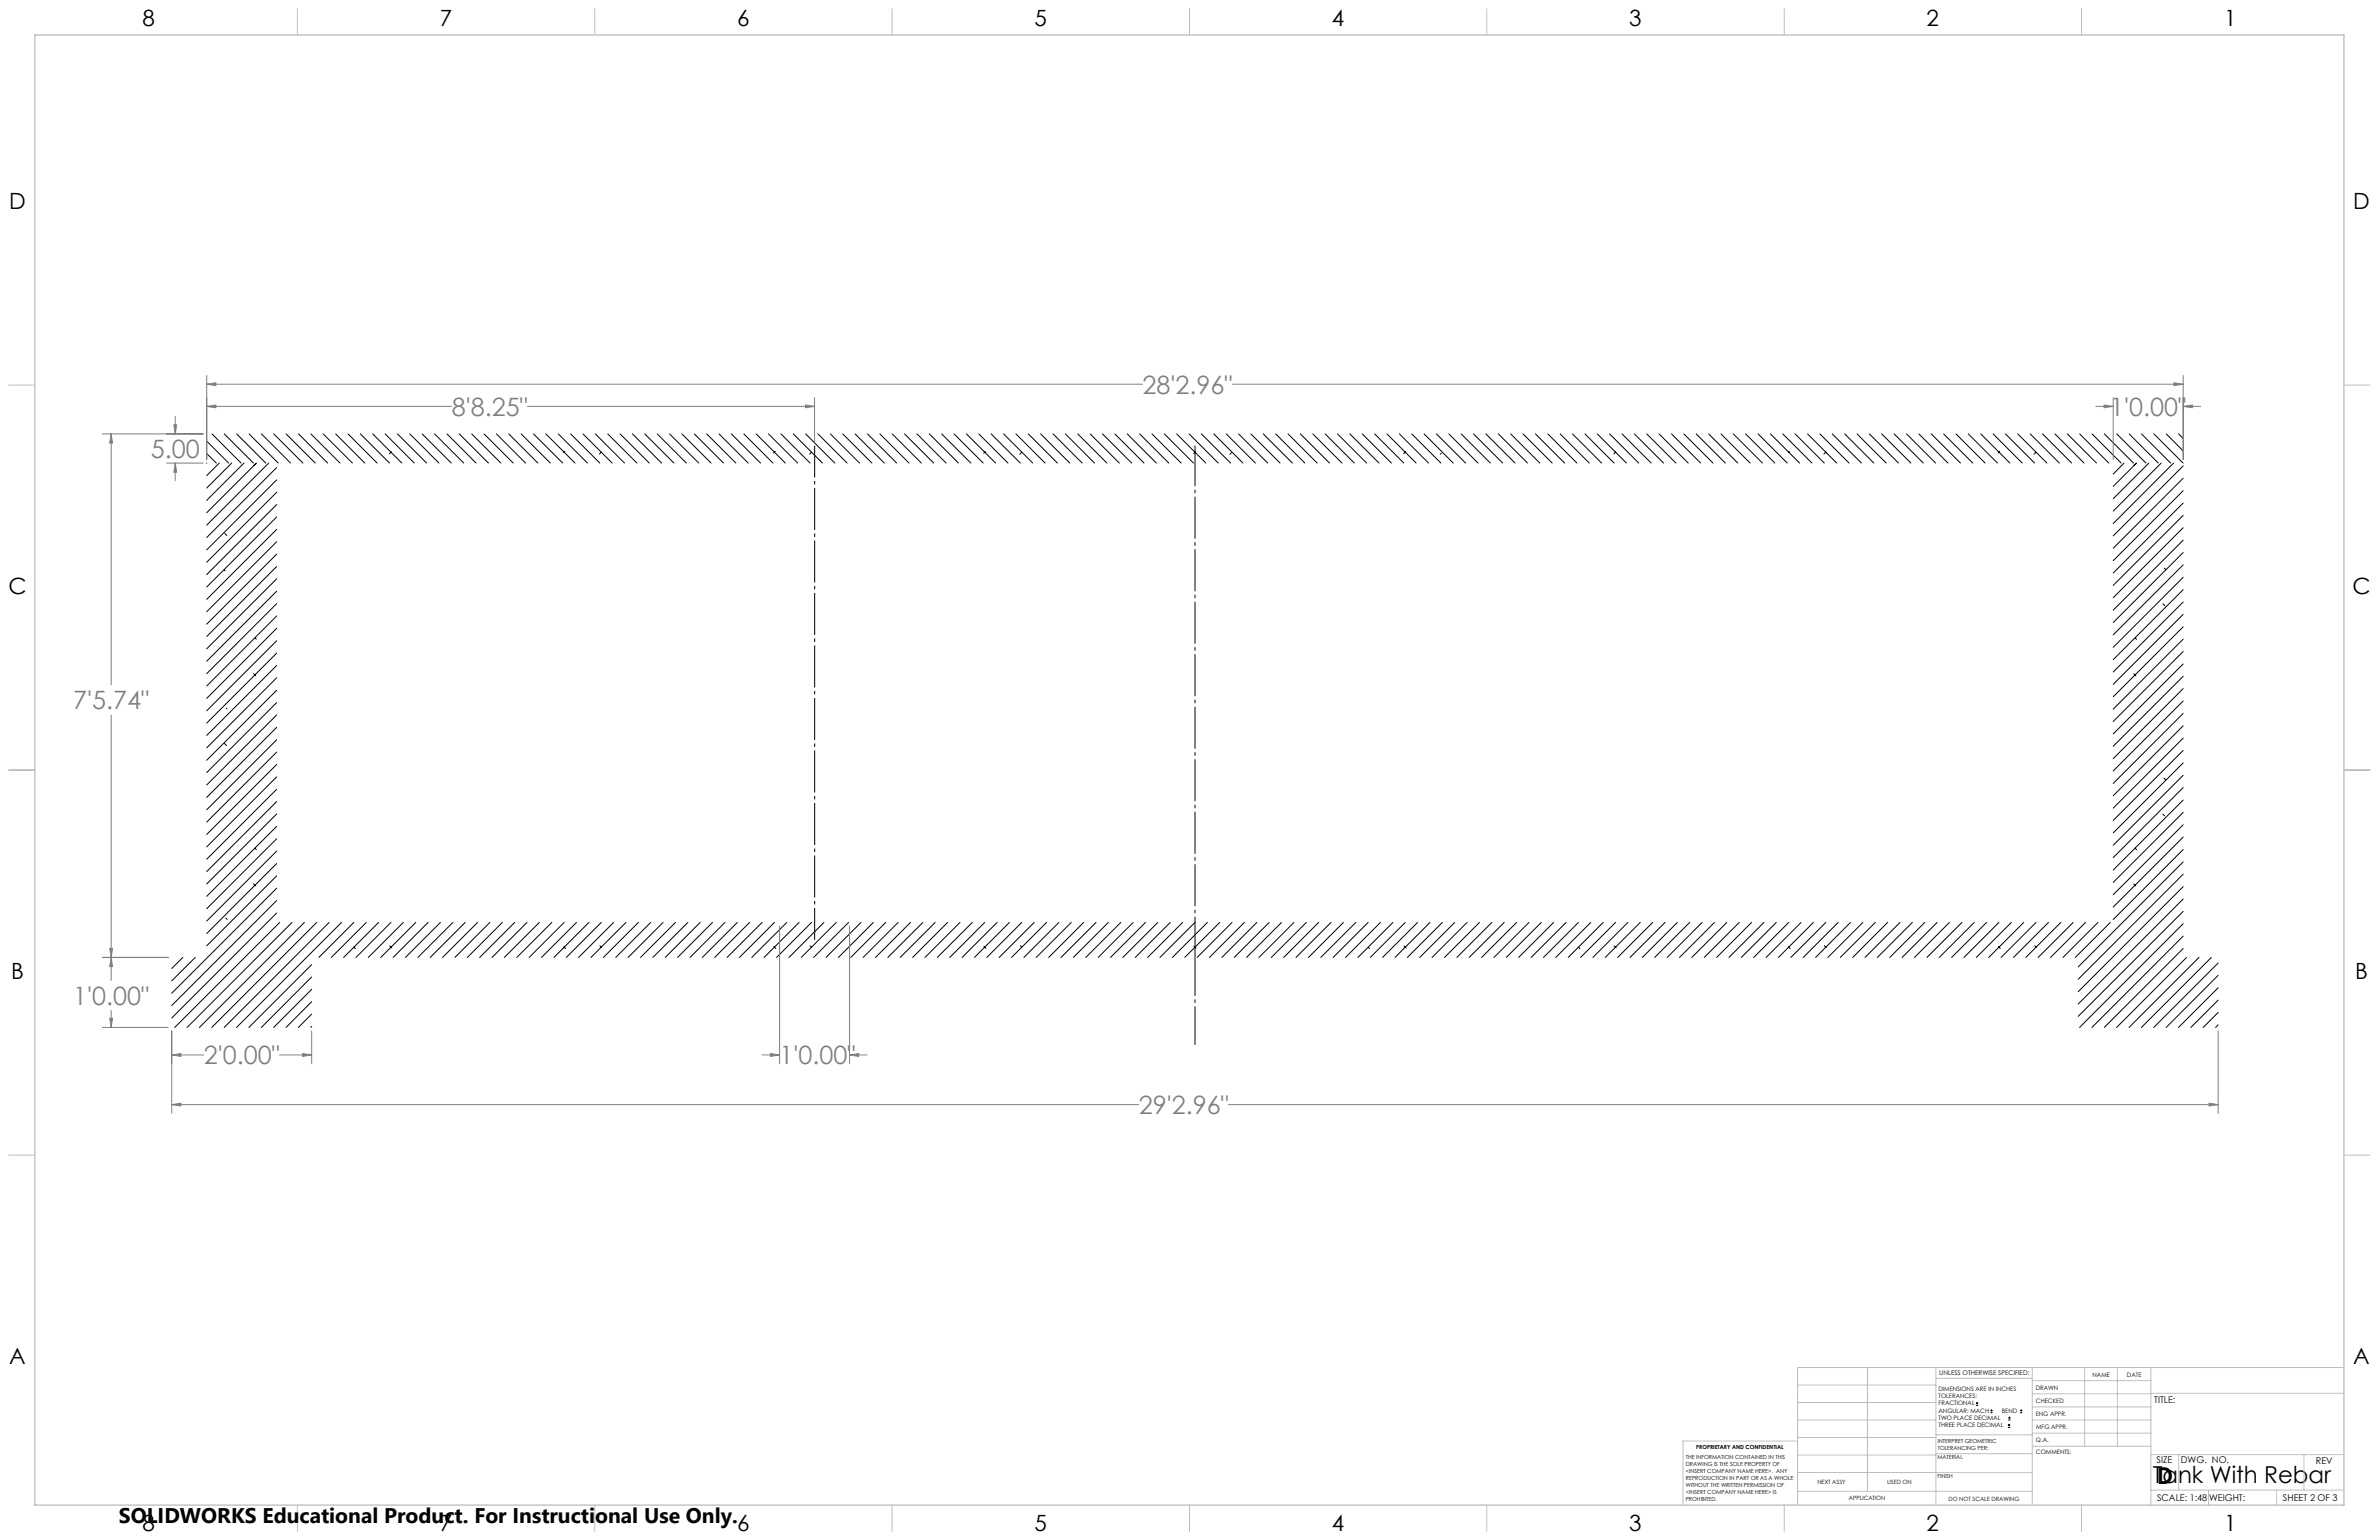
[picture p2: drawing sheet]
<svg xmlns="http://www.w3.org/2000/svg" width="864mm" height="559mm" viewBox="0 0 864 559" stroke-linecap="round" stroke-linejoin="round" font-family="sans-serif">
<defs><g id="words">
<g font-size="9.2" fill="#808080">
<text x="414.8" y="142.9">28'2.96&quot;</text>
<text x="164" y="150.9">8'8.25&quot;</text>
<text x="766" y="150.9">1'0.00&quot;</text>
<text x="54.7" y="166.3">5.00</text>
<text x="26.6" y="257.4">7'5.74&quot;</text>
<text x="26.6" y="364.7">1'0.00&quot;</text>
<text x="73.9" y="386.3">2'0.00&quot;</text>
<text x="282.9" y="386.3">1'0.00&quot;</text>
<text x="413.4" y="404.3">29'2.96&quot;</text>
</g>
<g font-size="8.5">
<text x="781.5" y="538.3">Tank With Rebar</text>
<text x="783.1" y="538.4">D</text>
</g>
<g font-size="8.1">
<text x="51.7" y="9.3">8</text>
<text x="159.7" y="9.3">7</text>
<text x="267.6" y="9.3">6</text>
<text x="375.5" y="9.3">5</text>
<text x="483.5" y="9.3">4</text>
<text x="591.4" y="9.3">3</text>
<text x="699.4" y="9.3">2</text>
<text x="807.3" y="9.3">1</text>
<text x="3.3" y="76">D</text>
<text x="854.2" y="76">D</text>
<text x="3" y="215.7">C</text>
<text x="853.9" y="215.7">C</text>
<text x="4" y="355.4">B</text>
<text x="854.9" y="355.4">B</text>
<text x="3.3" y="495.1">A</text>
<text x="854.2" y="495.1">A</text>
<text x="51.7" y="555.4">8</text>
<text x="159.7" y="555.4">7</text>
<text x="267.6" y="555.4">6</text>
<text x="375.5" y="555.4">5</text>
<text x="483.5" y="555.4">4</text>
<text x="591.4" y="555.4">3</text>
<text x="699.4" y="555.4">2</text>
<text x="807.3" y="555.4">1</text>
</g>
<text font-size="7.7" x="43.2" y="552.5">SOLIDWORKS Educational Product. For Instructional Use Only.</text>
<g font-size="3.4">
<text x="782" y="508.9">TITLE:</text>
<text x="782.9" y="531">SIZE</text>
<text x="791.7" y="531">DWG. NO.</text>
<text x="840.7" y="531.1">REV</text>
<text x="783" y="544.6">SCALE: 1:48</text>
<text x="801.9" y="544.7">WEIGHT:</text>
<text x="828.7" y="544.6">SHEET 2 OF 3</text>
</g>
<text font-size="2.4" x="704" y="499.1">UNLESS OTHERWISE SPECIFIED:</text>
<g font-size="2.2">
<text x="759.6" y="499.5">NAME</text>
<text x="772.1" y="499.6">DATE</text>
<text x="703.7" y="504.7">DIMENSIONS ARE IN INCHES</text>
<text x="703.7" y="507.3">TOLERANCES:</text>
<text x="703.7" y="510">FRACTIONAL</text>
<text x="739" y="504.3">DRAWN</text>
<text x="739.1" y="509.2">CHECKED</text>
<text x="703.7" y="512.6">ANGULAR: MACH</text>
<text x="703.7" y="515.3">TWO PLACE DECIMAL</text>
<text x="726.7" y="512.6">BEND</text>
<text x="739" y="513.9">ENG APPR.</text>
<text x="703.7" y="517.9">THREE PLACE DECIMAL</text>
<text x="739.1" y="518.6">MFG APPR.</text>
<text x="739.1" y="523.3">Q.A.</text>
<text x="739.1" y="527.5">COMMENTS:</text>
</g>
<g font-size="2.1">
<text x="659.7" y="538.6">NEXT ASSY</text>
<text x="685.1" y="538.6">USED ON</text>
<text x="671.1" y="544.4">APPLICATION</text>
<text x="707.3" y="544.5">DO NOT SCALE DRAWING</text>
</g>
<g font-size="2">
<text x="615.7" y="525.8">PROPRIETARY AND CONFIDENTIAL</text>
<text x="703.4" y="523.5">INTERPRET GEOMETRIC</text>
<text x="703.4" y="526">TOLERANCING PER:</text>
<text x="612" y="529.4">THE INFORMATION CONTAINED IN THIS</text>
<text x="612" y="531.9">DRAWING IS THE SOLE PROPERTY OF</text>
<text x="703.3" y="529.6">MATERIAL</text>
<text x="612" y="534.5">&lt;INSERT COMPANY NAME HERE&gt;. ANY</text>
<text x="612" y="537">REPRODUCTION IN PART OR AS A WHOLE</text>
<text x="612" y="539.5">WITHOUT THE WRITTEN PERMISSION OF</text>
<text x="703.3" y="536.4">FINISH</text>
<text x="612" y="542">&lt;INSERT COMPANY NAME HERE&gt; IS</text>
<text x="612" y="544.6">PROHIBITED.</text>
</g>
</g></defs>
<g fill="none" stroke="#000" stroke-width=".36">
<path d="M76.9 157.4l10.6 10.6M81.4 157.4l10.6 10.6M85.9 157.4l10.6 10.6M90.4 157.4l10.6 10.6M94.9 157.4l10.6 10.6M99.4 157.4l10.6 10.6M103.9 157.4l10.5 10.6M108.4 157.4l10.6 10.6M112.9 157.4l10.5 10.6M117.3 157.4l10.6 10.6M121.8 157.4l10.6 10.6M126.3 157.4l10.6 10.6"/>
<path d="M130.8 157.4l10.6 10.6M135.3 157.4l10.6 10.6M139.8 157.4l10.6 10.6M144.3 157.4l10.6 10.6M148.8 157.4l10.5 10.6M153.2 157.4l10.6 10.6M157.8 157.4l10.5 10.6M162.2 157.4l10.6 10.6M166.7 157.4l10.6 10.6M171.2 157.4l10.6 10.6M175.7 157.4l10.6 10.6M180.2 157.4l10.6 10.6"/>
<path d="M184.7 157.4l10.6 10.6M189.2 157.4l10.6 10.6M193.7 157.4l10.6 10.6M198.2 157.4l10.5 10.6M202.7 157.4l10.6 10.6M207.2 157.4l10.5 10.6M211.6 157.4l10.6 10.6M216.1 157.4l10.6 10.6M220.6 157.4l10.6 10.6M225.1 157.4l10.6 10.6M229.6 157.4l10.6 10.6M234.1 157.4l10.6 10.6"/>
<path d="M238.6 157.4l10.6 10.6M243.1 157.4l10.5 10.6M247.5 157.4l10.6 10.6M252.1 157.4l10.5 10.6M256.5 157.4l10.6 10.6M261 157.4l10.6 10.6M265.5 157.4l10.6 10.6M270 157.4l10.6 10.6M274.5 157.4l10.6 10.6M279 157.4l10.6 10.6M283.5 157.4l10.6 10.6M288 157.4l10.6 10.6"/>
<path d="M292.5 157.4l10.5 10.6M296.9 157.4l10.6 10.6M301.4 157.4l10.6 10.6M305.9 157.4l10.6 10.6M310.4 157.4l10.6 10.6M314.9 157.4l10.6 10.6M319.4 157.4l10.6 10.6M323.9 157.4l10.6 10.6M328.4 157.4l10.5 10.6M332.9 157.4l10.6 10.6M337.4 157.4l10.5 10.6M341.8 157.4l10.6 10.6"/>
<path d="M346.3 157.4l10.6 10.6M350.8 157.4l10.6 10.6M355.3 157.4l10.6 10.6M359.8 157.4l10.6 10.6M364.3 157.4l10.6 10.6M368.8 157.4l10.6 10.6M373.3 157.4l10.6 10.6M377.8 157.4l10.5 10.6M382.3 157.4l10.6 10.6M386.8 157.4l10.5 10.6M391.2 157.4l10.6 10.6M395.7 157.4l10.6 10.6"/>
<path d="M400.2 157.4l10.6 10.6M404.7 157.4l10.6 10.6M409.2 157.4l10.6 10.6M413.7 157.4l10.6 10.6M418.2 157.4l10.6 10.6M422.7 157.4l10.5 10.6M427.1 157.4l10.6 10.6M431.7 157.4l10.5 10.6M436.1 157.4l10.6 10.6M440.6 157.4l10.6 10.6M445.1 157.4l10.6 10.6M449.6 157.4l10.6 10.6"/>
<path d="M454.1 157.4l10.6 10.6M458.6 157.4l10.6 10.6M463.1 157.4l10.6 10.6M467.6 157.4l10.6 10.6M472.1 157.4l10.5 10.6M476.6 157.4l10.6 10.6M481 157.4l10.6 10.6M485.5 157.4l10.6 10.6M490 157.4l10.6 10.6M494.5 157.4l10.6 10.6M499 157.4l10.6 10.6M503.5 157.4l10.6 10.6"/>
<path d="M508 157.4l10.6 10.6M512.5 157.4l10.6 10.6M517 157.4l10.5 10.6M521.4 157.4l10.6 10.6M526 157.4l10.5 10.6M530.4 157.4l10.6 10.6M534.9 157.4l10.6 10.6M539.4 157.4l10.6 10.6M543.9 157.4l10.6 10.6M548.4 157.4l10.6 10.6M552.9 157.4l10.6 10.6M557.4 157.4l10.6 10.6"/>
<path d="M561.9 157.4l10.6 10.6M566.3 157.4l10.6 10.6M570.8 157.4l10.6 10.6M575.3 157.4l10.6 10.6M579.8 157.4l10.6 10.6M584.3 157.4l10.6 10.6M588.8 157.4l10.6 10.6M593.3 157.4l10.6 10.6M597.8 157.4l10.6 10.6M602.3 157.4l10.5 10.6M606.8 157.4l10.6 10.6M611.3 157.4l10.5 10.6"/>
<path d="M615.7 157.4l10.6 10.6M620.3 157.4l10.5 10.6M624.7 157.4l10.6 10.6M629.2 157.4l10.6 10.6M633.7 157.4l10.6 10.6M638.2 157.4l10.6 10.6M642.7 157.4l10.6 10.6M647.2 157.4l10.6 10.6M651.7 157.4l10.5 10.6M656.2 157.4l10.5 10.6M660.6 157.4l10.6 10.6M665.1 157.4l10.6 10.6"/>
<path d="M669.6 157.4l10.6 10.6M674.1 157.4l10.6 10.6M678.6 157.4l10.6 10.6M683.1 157.4l10.6 10.6M687.6 157.4l10.6 10.6M692.1 157.4l10.6 10.6M696.6 157.4l10.5 10.6M701.1 157.4l10.6 10.6M705.6 157.4l10.5 10.6M710 157.4l10.6 10.6M714.5 157.4l10.6 10.6M719 157.4l10.6 10.6"/>
<path d="M723.5 157.4l10.6 10.6M728 157.4l10.6 10.6M732.5 157.4l10.6 10.6M737 157.4l10.6 10.6M741.5 157.4l10.6 10.6M745.9 157.4l10.6 10.6M750.5 157.4l10.5 10.6M754.9 157.4l10.6 10.6M759.4 157.4l10.6 10.6M763.9 157.4l10.6 10.6M768.4 157.4l10.6 10.6M772.9 157.4l10.6 10.6"/>
<path d="M777.4 157.4l10.6 10.6M781.9 157.4l10.6 10.6M786.4 157.4l6.1 6.2M790.9 157.4l1.6 1.7M75 164.6l3.5 3.4M75 160.1l8 7.9M75.1 168l-.1 .1M79.6 168l-4.6 4.6M84.1 168l-9.1 9.1M88.6 168l-13.6 13.6M93.1 168l-18.1 18.1M97.5 168l-22.5 22.5"/>
<path d="M100.4 169.7l-25.4 25.4M100.4 174.1l-25.4 25.4M100.4 178.6l-25.4 25.4M142.1 164l-.8 .7M205 163.8l-.3 .4M218.3 164l-.7 .8M281.4 163.8l-.6 .6M294.6 164.1l-.7 .7M357.7 163.8l-.6 .7M370.8 164.2l-.6 .7M434 163.9l-.7 .7M447 164.3l-.5 .6"/>
<path d="M510.3 163.9l-.7 .7M523.2 164.5l-.4 .4M586.6 164l-.8 .7M649.6 163.8l-.4 .4M662.8 164l-.7 .8M725.9 163.8l-.6 .6M739.1 164.1l-.7 .7M771.1 168l-4 4M775.6 168l-8.5 8.5M780.1 168l-13 13M784.5 168l-17.4 17.5M789 168l-21.9 22"/>
<path d="M792.5 169.1l-25.4 25.4M792.5 173.5l-25.4 25.4M792.5 178l-25.4 25.4M81.6 193.5l.7 .8M100.4 183.1l-25.4 25.4M100.4 187.6l-25.4 25.4M100.4 192.1l-25.4 25.4M100.4 196.6l-25.4 25.4M792.5 182.5l-25.4 25.4M792.5 187l-25.4 25.4M792.5 191.5l-25.4 25.4M792.5 196l-25.4 25.4"/>
<path d="M81.5 206.9l.2 .2M100.4 201.1l-25.4 25.4M100.4 205.6l-25.4 25.4M100.4 210l-25.4 25.4M100.4 214.5l-25.4 25.4M100.4 219l-25.4 25.4M785.2 219.1l.7 .7M785.6 206.1l.6 .6M792.5 200.5l-25.4 25.4M792.5 205l-25.4 25.4M792.5 209.5l-25.4 25.4M792.5 214l-25.4 25.4"/>
<path d="M792.5 218.4l-25.4 25.4M92.6 231.5l.4 .4M100.4 223.5l-25.4 25.4M100.4 228l-25.4 25.4M100.4 232.5l-25.4 25.4M100.4 237l-25.4 25.4M775.1 231.5l.5 .5M792.5 222.9l-25.4 25.4M792.5 227.4l-25.4 25.4M792.5 231.9l-25.4 25.4M792.5 236.4l-25.4 25.4M82.2 257l.2 .2"/>
<path d="M92.1 244.4l.7 .8M100.4 241.5l-25.4 25.4M100.4 246l-25.4 25.4M100.4 250.5l-25.4 25.4M100.4 255l-25.4 25.4M100.4 259.4l-25.4 25.4M774.6 244.5l.7 .7M792.5 240.9l-25.4 25.4M792.5 245.4l-25.4 25.4M792.5 249.9l-25.4 25.4M792.5 254.4l-25.4 25.4M792.5 258.9l-25.4 25.4"/>
<path d="M81.5 269.8l.8 .7M100.4 263.9l-25.4 25.4M100.4 268.4l-25.4 25.4M100.4 272.9l-25.4 25.4M100.4 277.4l-25.4 25.4M792.5 263.3l-25.4 25.4M792.5 267.8l-25.4 25.4M792.5 272.3l-25.4 25.4M792.5 276.8l-25.4 25.4M100.4 281.9l-25.4 25.4M100.4 286.4l-25.4 25.4M100.4 290.9l-25.4 25.4"/>
<path d="M100.4 295.3l-25.4 25.4M100.4 299.9l-25.4 25.4M785.1 295.4l.7 .7M785.5 282.3l.7 .7M792.5 281.3l-25.4 25.4M792.5 285.8l-25.4 25.4M792.5 290.3l-25.4 25.4M792.5 294.8l-25.4 25.4M792.5 299.3l-25.4 25.4M92.5 307.7l.5 .6M100.4 304.3l-25.4 25.4M100.4 308.8l-25.4 25.4"/>
<path d="M100.4 313.3l-25.4 25.4M100.4 317.8l-25.4 25.4M775 307.7l.6 .6M792.5 303.7l-25.4 25.4M792.5 308.3l-25.4 25.4M792.5 312.7l-38.1 38.1M792.5 317.2l-38.1 38.1M82 333.1l.4 .5M92 320.7l.7 .8M100.4 322.3l-38.1 38.1M100.4 326.8l-38.1 38.1M100.4 331.3l-38.1 38.1"/>
<path d="M101.5 334.7l-38.1 38.1M106 334.7l-38.1 38.1M110.5 334.7l-38.1 38.1M115 334.7l-38.1 38.1M119.5 334.7l-38.1 38.1M124 334.7l-38.1 38.1M128.4 334.7l-12.7 12.7M133 334.7l-12.7 12.7M137.4 334.7l-12.7 12.7M141.9 334.7l-12.7 12.7M146.4 334.7l-12.7 12.7M150.9 334.7l-12.7 12.7"/>
<path d="M155.4 334.7l-12.7 12.7M159.9 334.7l-12.7 12.7M164.4 334.7l-12.7 12.7M168.9 334.7l-12.7 12.7M173.4 334.7l-12.7 12.7M177.8 334.7l-12.7 12.7M182.4 334.7l-12.7 12.7M186.8 334.7l-12.7 12.7M191.3 334.7l-12.7 12.7M195.8 334.7l-12.7 12.7M200.3 334.7l-12.7 12.7M204.8 334.7l-12.7 12.7"/>
<path d="M209.3 334.7l-12.7 12.7M213.8 334.7l-12.7 12.7M218.3 334.7l-12.7 12.7M222.7 334.7l-12.7 12.7M227.2 334.7l-12.7 12.7M231.7 334.7l-12.7 12.7M236.2 334.7l-12.7 12.7M240.7 334.7l-12.7 12.7M245.2 334.7l-12.7 12.7M249.7 334.7l-12.7 12.7M254.2 334.7l-12.7 12.7M258.7 334.7l-12.7 12.7"/>
<path d="M263.2 334.7l-12.7 12.7M267.7 334.7l-12.7 12.7M272.1 334.7l-12.7 12.7M276.6 334.7l-12.7 12.7M281.1 334.7l-12.7 12.7M285.6 334.7l-12.7 12.7M290.1 334.7l-12.7 12.7M294.6 334.7l-12.7 12.7M299.1 334.7l-12.7 12.7M303.6 334.7l-12.7 12.7M308 334.7l-12.7 12.7M312.6 334.7l-12.7 12.7"/>
<path d="M317 334.7l-12.7 12.7M321.5 334.7l-12.7 12.7M326 334.7l-12.7 12.7M330.5 334.7l-12.7 12.7M335 334.7l-12.7 12.7M339.5 334.7l-12.7 12.7M344 334.7l-12.7 12.7M348.5 334.7l-12.7 12.7M353 334.7l-12.7 12.7M357.5 334.7l-12.7 12.7M361.9 334.7l-12.7 12.7M366.4 334.7l-12.7 12.7"/>
<path d="M370.9 334.7l-12.7 12.7M375.4 334.7l-12.7 12.7M379.9 334.7l-12.7 12.7M384.4 334.7l-12.7 12.7M388.9 334.7l-12.7 12.7M393.4 334.7l-12.7 12.7M397.9 334.7l-12.7 12.7M402.3 334.7l-12.7 12.7M406.9 334.7l-12.7 12.7M411.3 334.7l-12.7 12.7M415.8 334.7l-12.7 12.7M420.3 334.7l-12.7 12.7"/>
<path d="M424.8 334.7l-12.7 12.7M429.3 334.7l-12.7 12.7M433.8 334.7l-12.7 12.7M438.3 334.7l-12.7 12.7M442.8 334.7l-12.7 12.7M447.3 334.7l-12.7 12.7M451.7 334.7l-12.7 12.7M456.2 334.7l-12.7 12.7M460.7 334.7l-12.7 12.7M465.2 334.7l-12.7 12.7M469.7 334.7l-12.7 12.7M474.2 334.7l-12.7 12.7"/>
<path d="M478.7 334.7l-12.7 12.7M483.2 334.7l-12.7 12.7M487.7 334.7l-12.7 12.7M492.2 334.7l-12.7 12.7M496.6 334.7l-12.7 12.7M501.1 334.7l-12.7 12.7M505.6 334.7l-12.7 12.7M510.1 334.7l-12.7 12.7M514.6 334.7l-12.7 12.7M519.1 334.7l-12.7 12.7M523.6 334.7l-12.7 12.7M528.1 334.7l-12.7 12.7"/>
<path d="M532.6 334.7l-12.7 12.7M537.1 334.7l-12.7 12.7M541.5 334.7l-12.7 12.7M546 334.7l-12.7 12.7M550.5 334.7l-12.7 12.7M555 334.7l-12.7 12.7M559.5 334.7l-12.7 12.7M564 334.7l-12.7 12.7M568.5 334.7l-12.7 12.7M573 334.7l-12.7 12.7M577.5 334.7l-12.7 12.7M582 334.7l-12.7 12.7"/>
<path d="M586.5 334.7l-12.7 12.7M590.9 334.7l-12.7 12.7M595.4 334.7l-12.7 12.7M599.9 334.7l-12.7 12.7M604.4 334.7l-12.7 12.7M608.9 334.7l-12.7 12.7M613.4 334.7l-12.7 12.7M617.9 334.7l-12.7 12.7M622.4 334.7l-12.7 12.7M626.9 334.7l-12.7 12.7M631.4 334.7l-12.7 12.7M635.8 334.7l-12.7 12.7"/>
<path d="M640.3 334.7l-12.7 12.7M644.8 334.7l-12.7 12.7M649.3 334.7l-12.7 12.7M653.8 334.7l-12.7 12.7M658.3 334.7l-12.7 12.7M662.8 334.7l-12.7 12.7M667.3 334.7l-12.7 12.7M671.8 334.7l-12.7 12.7M676.2 334.7l-12.7 12.7M680.8 334.7l-12.7 12.7M685.2 334.7l-12.7 12.7M689.7 334.7l-12.7 12.7"/>
<path d="M694.2 334.7l-12.7 12.7M698.7 334.7l-12.7 12.7M703.2 334.7l-12.7 12.7M707.7 334.7l-12.7 12.7M712.2 334.7l-12.7 12.7M716.7 334.7l-12.7 12.7M721.1 334.7l-12.7 12.7M725.6 334.7l-12.7 12.7M730.1 334.7l-12.7 12.7M734.6 334.7l-12.7 12.7M739.1 334.7l-12.7 12.7M743.6 334.7l-12.7 12.7"/>
<path d="M748.1 334.7l-12.7 12.7M752.6 334.7l-12.7 12.7M757.1 334.7l-12.7 12.7M761.6 334.7l-12.7 12.7M766.1 334.7l-12.7 12.7M774.6 320.8l.6 .7M792.5 321.7l-38.1 38.1M792.5 326.2l-38.1 38.1M792.5 330.7l-38.1 38.1M792.5 335.2l-37.6 37.6M792.5 339.7l-33.1 33.1M66.4 347.4l-4.1 4"/>
<path d="M70.9 347.4l-8.6 8.5M113.1 350l-22.8 22.8M113.1 354.5l-18.2 18.3M113.1 359l-13.8 13.8M128.4 343.7l.6 .5M141.5 343.2l.7 .7M204.7 343.6l.6 .6M217.8 343.2l.6 .6M280.9 343.5l.7 .7M294.1 343.2l.5 .5M357.2 343.4l.7 .7M370.4 343.2l.4 .4"/>
<path d="M433.4 343.3l.8 .8M496.8 343.8l.4 .4M509.7 343.3l.7 .7M572.9 343.7l.6 .5M586 343.2l.7 .7M649.2 343.6l.7 .6M662.3 343.2l.6 .6M725.4 343.5l.7 .7M738.6 343.2l.5 .5M792.5 344.2l-28.6 28.6M793.7 347.4l-25.4 25.4M798.3 347.4l-25.4 25.4"/>
<path d="M802.7 347.4l-25.4 25.4M805.2 349.4l-23.4 23.4M805.2 353.9l-18.9 18.9M805.2 358.4l-14.4 14.4M113.1 363.5l-9.3 9.3M113.1 368l-4.8 4.8M113.1 372.5l-.3 .3M805.2 362.9l-9.9 9.9M805.2 367.4l-5.4 5.4M805.2 371.9l-.9 .9M717.3 510h.8M717.3 509.1h.8"/>
<path d="M717.7 508.7v.9M722.5 512.6h.8M722.5 511.8h.8M722.9 511.4v.8M728.9 517.9h.8M728.9 517.1h.8M729 515.3h.9M729 514.5h.9M729.3 516.7v.8M729.4 514v.9M733.3 512.6h.8M733.3 511.8h.8"/>
<path d="M733.7 511.4v.8"/>
</g>
<g fill="none" stroke="#808080" stroke-width=".36">
<path d="M75 139.4l3.4-.5v1zM75 136.2v30.6M75 139.4h339.8M447.4 139.4h345.1M789.2 138.9l3.3 .5-3.3 .5zM792.5 136.2v30.6M37.2 157.4h36.6M40.4 157.4l.5 3.4h-1.1zM40.4 157.4v91.1M63.1 154.2h1l-.5 3.2zM63.6 151.1v6.3M75 147.5l3.4-.5v1z"/>
<path d="M75 147.5h88.9M191.5 147.5h104.2M292.4 147l3.3 .5-3.3 .5zM295.7 144.3v16.1M760.8 147.5h6.3M763.8 147l3.3 .5-3.3 .5zM767.1 144.3v22.5M792.5 147.5l3.3-.5v1zM792.5 147.5h6.4M60.4 168h13.4M63.6 168l.5 3.3h-1zM63.6 168v6.4"/>
<path d="M40.4 259.4v96.3M283 336v50M308.4 336v50M37.2 347.4h23.9M39.8 344.1h1.1l-.5 3.3zM40.4 347.4l.5 3.3h-1.1zM37.2 372.8h23.9M39.8 369.5h1.1l-.5 3.3zM40.4 366.7v6.1M62.3 374.1v29.9M113.1 374.1v11.9M805.2 374.1v29.9"/>
<path d="M62.3 382.8l3.4-.5v1zM62.3 382.8h11.6M101.5 382.8h11.6M109.9 382.3l3.2 .5-3.2 .5zM276.6 382.8h6.4M279.7 382.3l3.3 .5-3.3 .5zM308.4 382.8l3.3-.5v1zM308.4 382.8h6.3M62.3 400.8l3.4-.5v1zM62.3 400.8h351M445.9 400.8h359.3M801.9 400.3l3.3 .5-3.3 .5z"/>
</g>
<path d="M295.7 161.7v179.3" fill="none" stroke="#000" stroke-width=".36" stroke-dasharray="15.2 1.3 1.3 1.3" stroke-dashoffset="3.7" stroke-linecap="butt"/>
<path d="M433.8 347.4v-185.7" fill="none" stroke="#000" stroke-width=".36" stroke-dasharray="15.2 1.3 1.3 1.3" stroke-dashoffset=".5" stroke-linecap="butt"/>
<path d="M433.8 379.1v-31.7" fill="none" stroke="#000" stroke-width=".36" stroke-dasharray="15.2 1.3 1.3 1.3" stroke-dashoffset="1.3" stroke-linecap="butt"/>
<g fill="none" stroke="#c0c0c0" stroke-width=".36">
<path d="M108 3.2v9.5M215.9 3.2v9.5M323.8 3.2v9.5M431.8 3.2v9.5M539.7 3.2v9.5M647.7 3.2v9.5M755.6 3.2v9.5M3.1 139.7h9.6M850.9 139.7h9.5M3.1 279.4h9.6M850.9 279.4h9.5M3.1 419.1h9.6"/>
<path d="M850.9 419.1h9.5M677.9 496.2v44.9M702.8 496.2v49.9M737.7 496.2v49.9M756.7 496.2v28.6M768.6 496.2v28.6M780.8 496.2v49.9M850.9 496.2h-198.4v49.9M652.5 515.3h50.3M652.5 508.9h50.3M652.5 502.6h50.3M702.8 500.1h34.9"/>
<path d="M737.7 510.5h43.1M737.7 505.7h43.1M737.7 501h43.1M737.7 515.3h43.1M780.8 505.6h70.1M652.5 534.3l85.2 .1M652.5 528h50.3M652.5 521.6h50.3M652.5 522.9h-41.6v23.2M702.8 527.5h35M702.8 520.6h35M737.7 520h43.1"/>
<path d="M737.8 524.8h43M780.8 527.8h70.1M790.9 527.8v12.9M836.4 527.8v12.9M108 546.1v9.6M215.9 546.1v9.6M323.8 546.1v9.6M431.8 546.1v9.6M539.7 546.1v9.6M647.7 546.1v9.6M652.5 541.1h85.2M755.6 546.1v9.6"/>
<path d="M780.8 540.7h70.1M801.7 540.7v5.4M826.4 540.7v5.4"/>
</g>
<path d="M12.7 12.7h838.2v533.4h-838.2z" fill="none" stroke="#c0c0c0" stroke-width=".5"/>
<path d="M75 139.4l3.4-.5v1zM789.2 138.9l3.3 .5-3.3 .5zM62.3 400.8l3.4-.5v1zM801.9 400.3l3.3 .5-3.3 .5zM63.6 168l.5 3.3h-1zM63.1 154.2h1l-.5 3.2zM40.4 157.4l.5 3.4h-1.1zM39.8 344.1h1.1l-.5 3.3zM40.4 347.4l.5 3.3h-1.1zM39.8 369.5h1.1l-.5 3.3zM763.8 147l3.3 .5-3.3 .5zM792.5 147.5l3.3-.5v1zM62.3 382.8l3.4-.5v1zM109.9 382.3l3.2 .5-3.2 .5zM279.7 382.3l3.3 .5-3.3 .5zM308.4 382.8l3.3-.5v1zM292.4 147l3.3 .5-3.3 .5zM75 147.5l3.4-.5v1z" fill="#808080"/>
<use href="#words"/>
</svg>
